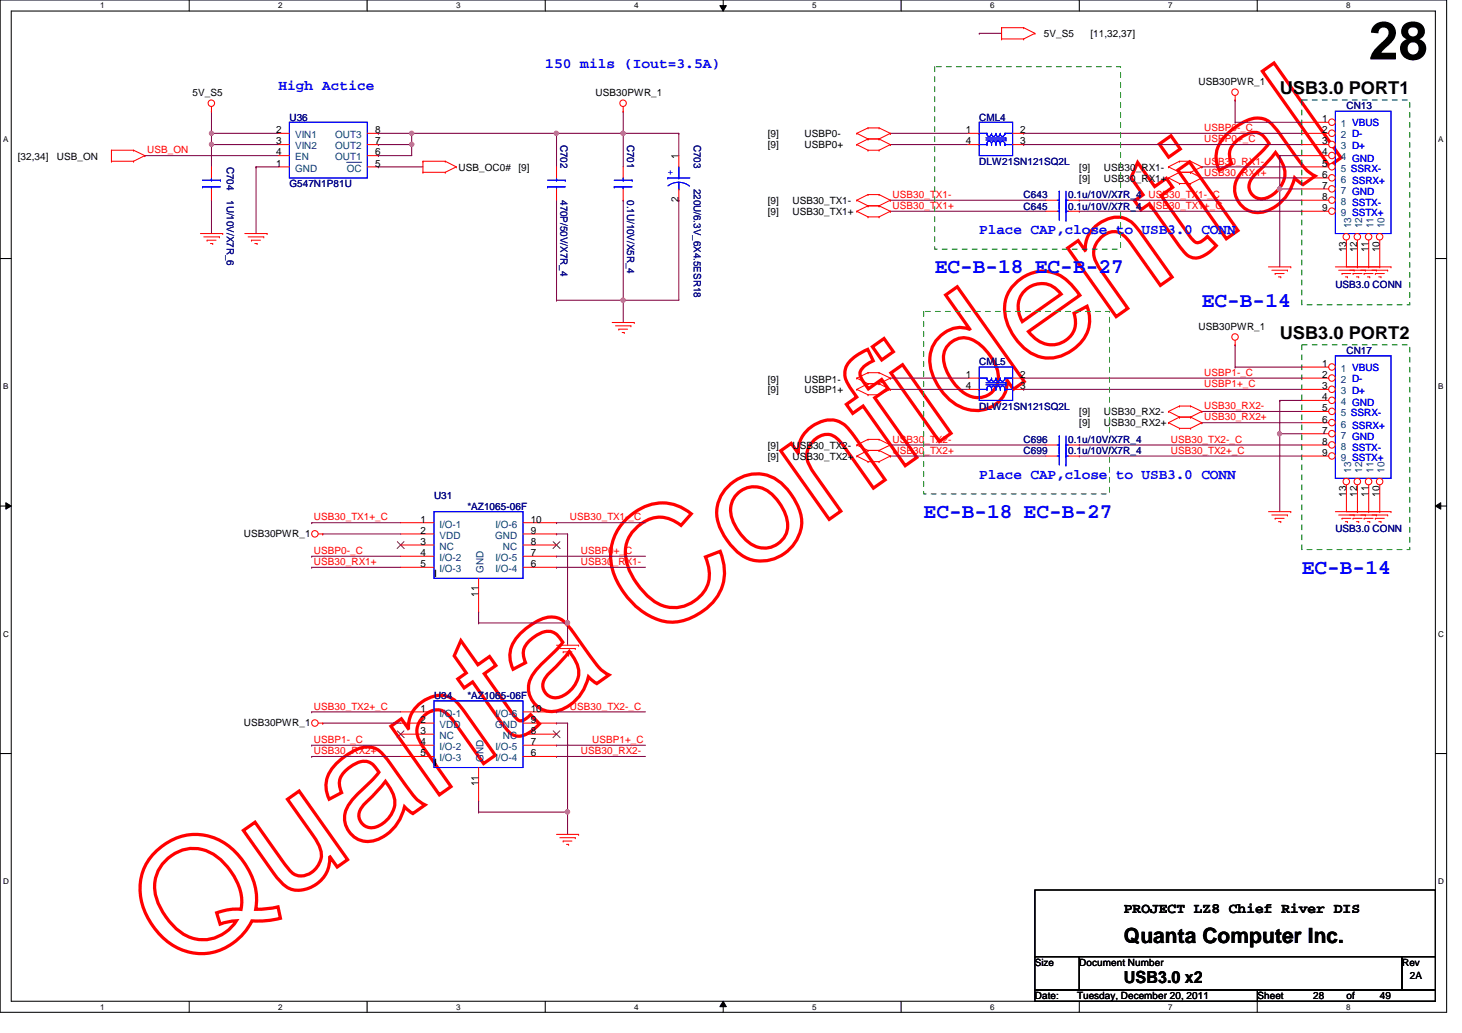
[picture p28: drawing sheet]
<svg xmlns="http://www.w3.org/2000/svg" width="297mm" height="210mm" viewBox="0 0 297 210" stroke-linecap="round" stroke-linejoin="round" font-family="sans-serif">
<defs><g id="words">
<text font-size="32.9" fill="#f00" x="36.6" y="198.7" transform="rotate(-35 36.6 198.7)">Quanta Confidential</text>
<text font-size="10.8" x="278.1" y="12.1">28</text>
<g font-size="4.3" fill="#00f">
<text x="189.9" y="55.5">EC-B-18 EC-B-27</text>
<text x="244.2" y="62.3">EC-B-14</text>
<text x="187.7" y="105.3">EC-B-18 EC-B-27</text>
<text x="264.5" y="116.6">EC-B-14</text>
</g>
<text font-size="4.3" x="228.3" y="191.6">Quanta Computer Inc.</text>
<g font-size="3.6">
<text x="260" y="19.1">USB3.0 PORT1</text>
<text x="260" y="68.8">USB3.0 PORT2</text>
</g>
<text font-size="3.4" x="228.3" y="199.8">USB3.0 x2</text>
<g font-size="2.9" fill="#00f">
<text x="110.8" y="13.7">150 mils (Iout=3.5A)</text>
<text x="56.6" y="18.2">High Actice</text>
<text x="199" y="47.6">Place CAP,close to USB3.0 CONN</text>
<text x="199" y="97.3">Place CAP,close to USB3.0 CONN</text>
</g>
<text font-size="2.9" x="228.3" y="185.5">PROJECT LZ8 Chief River DIS</text>
<g font-size="2">
<text x="212.1" y="7.5">5V_S5</text>
<text x="221.6" y="7.5">[11,32,37]</text>
<text x="243.5" y="17.3">USB30PWR_1</text>
<text x="39.1" y="19.5">5V_S5</text>
<text x="121" y="19.5">USB30PWR_1</text>
<text x="56.1" y="27.1">2</text>
<text x="56.1" y="29.3">3</text>
<text x="76.2" y="27.1">8</text>
<text x="76.2" y="29.3">7</text>
<text x="156" y="27.9">[9]</text>
<text x="163.4" y="27.9">USBP0-</text>
<text x="196.3" y="27.1">1</text>
<text x="196.3" y="29.3">4</text>
<text x="207.3" y="29.3">3</text>
<text x="207.3" y="27.1">2</text>
<text x="268.6" y="24.8">1</text>
<text x="268.6" y="29.3">3</text>
<text x="268.6" y="27.1">2</text>
<text x="3.6" y="32.4">[32,34]</text>
<text x="11.6" y="32.4">USB_ON</text>
<text x="56.1" y="33.9">1</text>
<text x="56.1" y="31.6">4</text>
<text x="76.2" y="33.9">5</text>
<text x="76.2" y="31.6">6</text>
<text x="93.2" y="34.7">USB_OC0#</text>
<text x="105.4" y="34.7">[9]</text>
<text x="137.9" y="32.3" transform="rotate(-90 137.9 32.3)">1</text>
<text x="156" y="30.1">[9]</text>
<text x="163.4" y="30.1">USBP0+</text>
<text x="219.3" y="34.7">[9]</text>
<text x="224.3" y="34.7">USB30_RX1-</text>
<text x="268.6" y="31.6">4</text>
<text x="268.6" y="33.9">5</text>
<text x="137.9" y="41.1" transform="rotate(-90 137.9 41.1)">2</text>
<text x="156" y="41.4">[9]</text>
<text x="161" y="41.4">USB30_TX1-</text>
<text x="219.3" y="36.9">[9]</text>
<text x="224.3" y="36.9">USB30_RX1+</text>
<text x="268.6" y="36.1">6</text>
<text x="268.6" y="38.4">7</text>
<text x="268.6" y="40.6">8</text>
<text x="156" y="43.7">[9]</text>
<text x="161" y="43.7">USB30_TX1+</text>
<text x="268.6" y="42.9">9</text>
<text x="273.5" y="51.2" transform="rotate(-90 273.5 51.2)">13</text>
<text x="275.8" y="51.2" transform="rotate(-90 275.8 51.2)">12</text>
<text x="278" y="51.2" transform="rotate(-90 278 51.2)">11</text>
<text x="280.3" y="51.2" transform="rotate(-90 280.3 51.2)">10</text>
<text x="243.5" y="67">USB30PWR_1</text>
<text x="156" y="77.9">[9]</text>
<text x="163.4" y="77.9">USBP1-</text>
<text x="196.3" y="76.8">1</text>
<text x="207.3" y="76.8">2</text>
<text x="268.6" y="74.5">1</text>
<text x="268.6" y="76.8">2</text>
<text x="156" y="79.9">[9]</text>
<text x="163.4" y="79.9">USBP1+</text>
<text x="196.3" y="79.1">4</text>
<text x="207.3" y="79.1">3</text>
<text x="268.6" y="79.1">3</text>
<text x="268.6" y="81.3">4</text>
<text x="268.6" y="83.6">5</text>
<text x="219.3" y="86.7">[9]</text>
<text x="219.3" y="84.4">[9]</text>
<text x="224.3" y="86.7">USB30_RX2+</text>
<text x="224.3" y="84.4">USB30_RX2-</text>
<text x="268.6" y="85.9">6</text>
<text x="268.6" y="88.1">7</text>
<text x="156" y="93.4">[9]</text>
<text x="156" y="91.2">[9]</text>
<text x="161" y="93.4">USB30_TX2+</text>
<text x="161" y="91.2">USB30_TX2-</text>
<text x="268.6" y="90.4">8</text>
<text x="268.6" y="92.6">9</text>
<text x="273.5" y="101" transform="rotate(-90 273.5 101)">13</text>
<text x="275.8" y="101" transform="rotate(-90 275.8 101)">12</text>
<text x="278" y="101" transform="rotate(-90 278 101)">11</text>
<text x="280.3" y="101" transform="rotate(-90 280.3 101)">10</text>
<text x="85.5" y="106.2">1</text>
<text x="107.8" y="106.2">10</text>
<text x="49.5" y="109.1">USB30PWR_1</text>
<text x="85.5" y="108.5">2</text>
<text x="85.5" y="110.7">3</text>
<text x="85.5" y="113">4</text>
<text x="107.8" y="113">7</text>
<text x="107.8" y="110.7">8</text>
<text x="107.8" y="108.5">9</text>
<text x="85.5" y="115.2">5</text>
<text x="88.2" y="117.2">I</text>
<text x="107.8" y="115.2">6</text>
<text x="97.2" y="121.3" transform="rotate(-90 97.2 121.3)">11</text>
<text x="49.5" y="147.5">USB30PWR_1</text>
<text x="85.5" y="144.6">1</text>
<text x="85.5" y="146.9">2</text>
<text x="85.5" y="149.1">3</text>
<text x="107.8" y="149.1">8</text>
<text x="107.8" y="146.9">9</text>
<text x="107.8" y="144.6">10</text>
<text x="85.5" y="151.4">4</text>
<text x="85.5" y="153.7">5</text>
<text x="88.2" y="155.6">I</text>
<text x="107.8" y="153.7">6</text>
<text x="107.8" y="151.4">7</text>
<text x="97.2" y="159.7" transform="rotate(-90 97.2 159.7)">11</text>
<text x="210.3" y="196.3">Size</text>
<text x="219.3" y="196.3">Document Number</text>
<text x="284.9" y="196.3">Rev</text>
<text x="210.3" y="203.1">Date:</text>
<text x="218.9" y="203.1">Tuesday, December 20, 2011</text>
<text x="255.5" y="203.1">Sheet</text>
<text x="266.8" y="203.1">28</text>
<text x="273.6" y="203.1">of</text>
<text x="280.3" y="203.1">49</text>
<text x="286.4" y="199">2A</text>
</g>
<g font-size="2" fill="#000080">
<text x="273.6" y="22.2">CN13</text>
<text x="58.8" y="24.5">U36</text>
<text x="113.9" y="29.4" transform="rotate(90 113.9 29.4)">C702</text>
<text x="127.4" y="29.4" transform="rotate(90 127.4 29.4)">C701</text>
<text x="141" y="29.4" transform="rotate(90 141 29.4)">C703</text>
<text x="199" y="24.5">CML4</text>
<text x="46.1" y="33.9" transform="rotate(90 46.1 33.9)">C704</text>
<text x="199" y="33.5">DLW21SN121SQ2L</text>
<text x="46.1" y="40.7" transform="rotate(90 46.1 40.7)">1U/10V/X7R_6</text>
<text x="58.8" y="38.1">G547N1P81U</text>
<text x="113.9" y="40.7" transform="rotate(90 113.9 40.7)">470P/50V/X7R_4</text>
<text x="127.4" y="40.7" transform="rotate(90 127.4 40.7)">0.1U/10V/X5R_4</text>
<text x="141" y="38.4" transform="rotate(90 141 38.4)">220U/6.3V_6X4.5ESR18</text>
<text x="208" y="40.3">C643</text>
<text x="217" y="40.3">0.1u/10V/X7R_4 USB30_TX1-_C</text>
<text x="208" y="42.6">C645</text>
<text x="217" y="42.6">0.1u/10V/X7R_4 USB30_TX1+_C</text>
<text x="271.3" y="58.4">USB3.0 CONN</text>
<text x="273.6" y="72">CN17</text>
<text x="199" y="74.2">CML5</text>
<text x="199" y="83.3">DLW21SN121SQ2L</text>
<text x="208" y="92.3">C699</text>
<text x="208" y="90">C696</text>
<text x="217" y="92.3">0.1u/10V/X7R_4</text>
<text x="217" y="90">0.1u/10V/X7R_4</text>
<text x="88.2" y="101.3">U31</text>
<text x="95" y="103.6">*AZ1065-06F</text>
<text x="271.3" y="108.1">USB3.0 CONN</text>
<text x="88.2" y="142">U34</text>
<text x="95" y="142">*AZ1065-06F</text>
</g>
<g font-size="2" fill="#004080">
<text x="59.9" y="28.1">VIN1</text>
<text x="68.1" y="28.1">OUT3</text>
<text x="272.5" y="25.8">1 VBUS</text>
<text x="272.5" y="28.1">2 D-</text>
<text x="59.9" y="34.9">GND</text>
<text x="59.9" y="32.6">EN</text>
<text x="59.9" y="30.4">VIN2</text>
<text x="68.1" y="32.6">OUT1</text>
<text x="68.1" y="30.4">OUT2</text>
<text x="70.4" y="34.9">OC</text>
<text x="272.5" y="30.4">3 D+</text>
<text x="272.5" y="32.6">4 GND</text>
<text x="272.5" y="34.9">5 SSRX-</text>
<text x="272.5" y="37.1">6 SSRX+</text>
<text x="272.5" y="39.4">7 GND</text>
<text x="272.5" y="41.7">8 SSTX-</text>
<text x="272.5" y="43.9">9 SSTX+</text>
<text x="274.5" y="46.3" transform="rotate(-90 274.5 46.3)">13</text>
<text x="276.8" y="46.3" transform="rotate(-90 276.8 46.3)">12</text>
<text x="279.1" y="46.3" transform="rotate(-90 279.1 46.3)">11</text>
<text x="281.3" y="46.3" transform="rotate(-90 281.3 46.3)">10</text>
<text x="272.5" y="75.6">1 VBUS</text>
<text x="272.5" y="77.8">2 D-</text>
<text x="272.5" y="80.1">3 D+</text>
<text x="272.5" y="82.3">4 GND</text>
<text x="272.5" y="84.6">5 SSRX-</text>
<text x="272.5" y="86.9">6 SSRX+</text>
<text x="272.5" y="89.1">7 GND</text>
<text x="272.5" y="91.4">8 SSTX-</text>
<text x="272.5" y="93.6">9 SSTX+</text>
<text x="274.5" y="96.1" transform="rotate(-90 274.5 96.1)">13</text>
<text x="276.8" y="96.1" transform="rotate(-90 276.8 96.1)">12</text>
<text x="279.1" y="96.1" transform="rotate(-90 279.1 96.1)">11</text>
<text x="281.3" y="96.1" transform="rotate(-90 281.3 96.1)">10</text>
<text x="89.3" y="107.2">I/O-1</text>
<text x="100.7" y="107.2">I/O-6</text>
<text x="89.3" y="109.5">VDD</text>
<text x="89.3" y="111.7">NC</text>
<text x="100.6" y="109.5">GND</text>
<text x="102.1" y="111.7">NC</text>
<text x="89.3" y="114">I/O-2</text>
<text x="89.3" y="116.2">I/O-3</text>
<text x="98.2" y="116.4" transform="rotate(-90 98.2 116.4)">GND</text>
<text x="100.7" y="116.2">I/O-4</text>
<text x="100.7" y="114">I/O-5</text>
<text x="89.3" y="145.6">I/O-1</text>
<text x="89.3" y="147.9">VDD</text>
<text x="100.6" y="147.9">GND</text>
<text x="100.7" y="145.6">I/O-6</text>
<text x="89.3" y="150.2">NC</text>
<text x="89.3" y="152.4">I/O-2</text>
<text x="89.3" y="154.7">I/O-3</text>
<text x="98.2" y="154.8" transform="rotate(-90 98.2 154.8)">GND</text>
<text x="100.7" y="154.7">I/O-4</text>
<text x="100.7" y="152.4">I/O-5</text>
<text x="102.1" y="150.2">NC</text>
</g>
<g font-size="2" fill="#f00">
<text x="244.6" y="28.9">USBP0+_C</text>
<text x="244.6" y="26.6">USBP0-_C</text>
<text x="29.9" y="31.2">USB_ON</text>
<text x="244.6" y="33.4">USB30_RX1-</text>
<text x="244.6" y="35.7">USB30_RX1+</text>
<text x="181.4" y="40.2">USB30_TX1-</text>
<text x="181.4" y="42.5">USB30_TX1+</text>
<text x="244.6" y="76.4">USBP1-_C</text>
<text x="244.6" y="83.1">USB30_RX2-</text>
<text x="244.6" y="78.7">USBP1+_C</text>
<text x="181.4" y="90">USB30_TX2-</text>
<text x="237.9" y="90">USB30_TX2-_C</text>
<text x="244.6" y="85.4">USB30_RX2+</text>
<text x="181.4" y="92.2">USB30_TX2+</text>
<text x="237.9" y="92.2">USB30_TX2+_C</text>
<text x="63.8" y="105.7">USB30_TX1+_C</text>
<text x="115.8" y="105.7">USB30_TX1-_C</text>
<text x="63.8" y="112.6">USBP0-_C</text>
<text x="118" y="112.6">USBP0+_C</text>
<text x="63.8" y="114.8">USB30_RX1+</text>
<text x="118" y="114.8">USB30_RX1-</text>
<text x="63.8" y="144.2">USB30_TX2+_C</text>
<text x="115.8" y="144.2">USB30_TX2-_C</text>
<text x="63.8" y="153.2">USB30_RX2+</text>
<text x="63.8" y="151">USBP1-_C</text>
<text x="118" y="153.2">USB30_RX2-</text>
<text x="120.3" y="151">USBP1+_C</text>
</g>
<g font-size="2" fill="#00f">
<text x="274.7" y="25.6">VBUS</text>
<text x="274.7" y="27.9">D-</text>
<text x="135.7" y="35.5">+</text>
<text x="274.4" y="34.9">SSRX-</text>
<text x="274.7" y="30.4">D+</text>
<text x="274.7" y="32.9">GND</text>
<text x="274.7" y="37.4">SSRX+</text>
<text x="274.7" y="39.6">GND</text>
<text x="274.7" y="41.9">SSTX-</text>
<text x="274.7" y="43.9">SSTX+</text>
<text x="274.7" y="75.4">VBUS</text>
<text x="274.7" y="77.6">D-</text>
<text x="274.7" y="80.1">D+</text>
<text x="274.7" y="82.6">GND</text>
<text x="274.4" y="84.6">SSRX-</text>
<text x="274.7" y="87.1">SSRX+</text>
<text x="274.7" y="89.4">GND</text>
<text x="274.7" y="91.7">SSTX-</text>
<text x="274.7" y="93.7">SSTX+</text>
</g>
<g font-size="1.6">
<text x="20.4" y="1.7">1</text>
<text x="56.5" y="1.7">2</text>
<text x="92.7" y="1.7">3</text>
<text x="128.9" y="1.7">4</text>
<text x="165" y="1.7">5</text>
<text x="201.2" y="1.7">6</text>
<text x="237.4" y="1.7">7</text>
<text x="273.5" y="1.7">8</text>
<text x=".6" y="28.8">A</text>
<text x="292.2" y="28.8">A</text>
<text x=".6" y="79.1">B</text>
<text x="292.2" y="79.1">B</text>
<text x=".6" y="129.4">C</text>
<text x="292.2" y="129.4">C</text>
<text x=".6" y="179.7">D</text>
<text x="292.2" y="179.7">D</text>
<text x="20.4" y="205.1">1</text>
<text x="56.5" y="205.1">2</text>
<text x="92.7" y="205.1">3</text>
<text x="128.9" y="205.1">4</text>
<text x="165" y="205.1">5</text>
<text x="201.2" y="205.1">6</text>
<text x="237.4" y="205.1">7</text>
<text x="273.5" y="205.1">8</text>
</g>
</g></defs>
<path d="M0 0h293.9v205.7h-293.9zM2.3 2.2h289.3v201.3h-289.3z" fill="none" stroke="#000" stroke-width=".21"/>
<g fill="#fff">
<path d="M20.4 .3h.8v1.8h-.8z"/>
<path d="M20.4 203.7h.8v1.8h-.8z"/>
</g>
<path d="M38.4 0v2.2M38.4 203.5v2.2" fill="none" stroke="#000" stroke-width=".21"/>
<g fill="#fff">
<path d="M56.5 .3h.9v1.8h-.9z"/>
<path d="M56.5 203.7h.9v1.8h-.9z"/>
</g>
<path d="M74.6 0v2.2M74.6 203.5v2.2" fill="none" stroke="#000" stroke-width=".21"/>
<g fill="#fff">
<path d="M92.7 .3h.9v1.8h-.9z"/>
<path d="M92.7 203.7h.9v1.8h-.9z"/>
</g>
<path d="M110.8 0v2.2M110.8 203.5v2.2" fill="none" stroke="#000" stroke-width=".21"/>
<g fill="#fff">
<path d="M128.9 .3h.8v1.8h-.8z"/>
<path d="M128.9 203.7h.8v1.8h-.8z"/>
</g>
<path d="M146.9 0v2.2M146.9 203.5v2.2" fill="none" stroke="#000" stroke-width=".21"/>
<path d="M146.3 1.1h1.3l-.7 1.1zM146.9 203.5l.7 1.1h-1.3z" fill="#000"/>
<path d="M146.3 1.1h1.3l-.7 1.1zM146.9 203.5l.7 1.1h-1.3z" fill="none" stroke="#000" stroke-width=".2"/>
<g fill="#fff">
<path d="M165 .3h.9v1.8h-.9z"/>
<path d="M165 203.7h.9v1.8h-.9z"/>
</g>
<path d="M183.1 0v2.2M183.1 203.5v2.2" fill="none" stroke="#000" stroke-width=".21"/>
<g fill="#fff">
<path d="M201.2 .3h.9v1.8h-.9z"/>
<path d="M201.2 203.7h.9v1.8h-.9z"/>
</g>
<path d="M219.3 0v2.2M219.3 203.5v2.2" fill="none" stroke="#000" stroke-width=".21"/>
<g fill="#fff">
<path d="M237.4 .3h.8v1.8h-.8z"/>
<path d="M237.4 203.7h.8v1.8h-.8z"/>
</g>
<path d="M255.4 0v2.2M255.4 203.5v2.2" fill="none" stroke="#000" stroke-width=".21"/>
<g fill="#fff">
<path d="M273.5 .3h.9v1.8h-.9z"/>
<path d="M273.5 203.7h.9v1.8h-.9z"/>
<path d="M.6 27.4h1.1v1.8h-1.1z"/>
<path d="M292.2 27.4h1.1v1.8h-1.1z"/>
<path d="M.6 77.7h1.1v1.8h-1.1z"/>
<path d="M292.2 77.7h1.1v1.8h-1.1z"/>
</g>
<path d="M0 52.5h2.3M291.6 52.5h2.3" fill="none" stroke="#000" stroke-width=".21"/>
<g fill="#fff">
<path d="M.6 128h1.2v1.8h-1.2z"/>
<path d="M292.2 128h1.2v1.8h-1.2z"/>
</g>
<path d="M0 102.8h2.3M291.6 102.8h2.3" fill="none" stroke="#000" stroke-width=".21"/>
<path d="M1.2 102.2l1.1 .6-1.1 .7zM291.6 102.8l1.1-.6v1.3z" fill="#000"/>
<path d="M1.2 102.2l1.1 .6-1.1 .7zM291.6 102.8l1.1-.6v1.3z" fill="none" stroke="#000" stroke-width=".2"/>
<g fill="#fff">
<path d="M.6 178.3h1.2v1.8h-1.2z"/>
<path d="M292.2 178.3h1.2v1.8h-1.2z"/>
</g>
<path d="M0 153.1h2.3M291.6 153.1h2.3" fill="none" stroke="#000" stroke-width=".21"/>
<g fill="none" stroke="#800040" stroke-width=".21">
<path d="M83.6 29.4h.1M83.6 29.4v2.2M180.9 92.7h.1M180.9 90.4h.1M180.9 92.7h31.6M180.9 90.4h31.6M219.3 90.4h.1M219.3 92.7h.1M219.3 92.7h45.2M219.3 90.4h45.2M244.2 83.6h.1M244.2 85.9h.1"/>
<path d="M244.2 83.6h20.3M244.2 85.9h20.3M260 88.1h.1M260 81.4h.1M260 88.1h4.5M260 81.4v6.7"/>
</g>
<circle cx="83.6" cy="29.3" r=".43" fill="#f0f"/>
<circle cx="83.6" cy="29.3" r=".43" fill="none" stroke="#f0f" stroke-width=".21"/>
<path d="M250.9 74.6h.1M250.9 70.1h.1M250.9 74.6h13.6M250.9 70.1v4.5M260 81.4h.1M260 88.1h.1M260 81.4h4.5M260 88.1v15.9" fill="none" stroke="#800040" stroke-width=".21"/>
<circle cx="260" cy="88.1" r=".43" fill="#f0f"/>
<circle cx="260" cy="88.1" r=".43" fill="none" stroke="#f0f" stroke-width=".21"/>
<g fill="none" stroke="#800040" stroke-width=".21">
<path d="M244.2 33.9h.1M244.2 36.2h.1M244.2 33.9h20.3M244.2 36.2h20.3M250.9 24.8h.1M250.9 20.3h.1M250.9 24.8h13.6M250.9 20.3v4.5M260 38.4h.1M260 31.6h.1M260 38.4h4.5M260 31.6v22.6"/>
<path d="M260 31.6h4.5M180.9 42.9h.1M180.9 40.7h.1M180.9 42.9h31.6M180.9 40.7h31.6M219.3 40.7h.1M219.3 42.9h.1M219.3 42.9h45.2M219.3 40.7h45.2"/>
</g>
<circle cx="260" cy="38.4" r=".43" fill="#f0f"/>
<circle cx="260" cy="38.4" r=".43" fill="none" stroke="#f0f" stroke-width=".21"/>
<path d="M43 27.1h.1M43 27.1v2.3M76.9 31.6h.1M76.9 31.6h6.7M180.9 27.1h.1M180.9 27.1h15.8M126.6 40.7h.1M126.6 40.7v20.3h-13.5M113.1 61h.1M180.9 76.8h.1M180.9 76.8h15.8" fill="none" stroke="#800040" stroke-width=".21"/>
<circle cx="43" cy="27.1" r=".43" fill="#f0f"/>
<circle cx="43" cy="27.1" r=".43" fill="none" stroke="#f0f" stroke-width=".21"/>
<path d="M43 29.4h.1M43 29.4h13.6" fill="none" stroke="#800040" stroke-width=".21"/>
<circle cx="43" cy="29.3" r=".43" fill="#f0f"/>
<circle cx="43" cy="29.3" r=".43" fill="none" stroke="#f0f" stroke-width=".21"/>
<path d="M126.6 27.1h.1M126.6 27.1h11.3" fill="none" stroke="#800040" stroke-width=".21"/>
<circle cx="126.6" cy="27.1" r=".44" fill="#f0f"/>
<circle cx="126.6" cy="27.1" r=".44" fill="none" stroke="#f0f" stroke-width=".21"/>
<path d="M29.4 31.6h.1M29.4 31.6h27.2M137.9 27.1h.1M137.9 27.1v4.5M126.6 61h.1M126.6 61v4.5" fill="none" stroke="#800040" stroke-width=".21"/>
<circle cx="126.6" cy="61" r=".44" fill="#f0f"/>
<circle cx="126.6" cy="61" r=".44" fill="none" stroke="#f0f" stroke-width=".21"/>
<g fill="none" stroke="#800040" stroke-width=".21">
<path d="M43 29.4h.1M43 22.6h.1M43 27.1h.1M43 22.6v4.5M43 29.4v4.5M43 27.1h13.6M52 33.9h.1M52 33.9h4.6M52 33.9v13.6M76.9 27.1h.1M76.9 29.4h.1M76.9 33.9h.1"/>
<path d="M76.9 27.1h49.7M76.9 29.4h6.7M76.9 33.9h9M83.6 27.1h.1M113.1 27.1h.1M113.1 27.1v6.8M126.6 27.1h.1M126.6 27.1v6.8M180.9 29.4h.1M180.9 29.4h15.8M208 29.4h.1M208 27.1h.1"/>
<path d="M208 27.1h56.5M208 29.4h56.5M43 40.7h.1M43 40.7v6.8M113.1 40.7h.1M113.1 40.7v20.3M137.9 40.7h.1M137.9 40.7v20.3h-11.3M126.6 61h.1M180.9 79.1h.1M180.9 79.1h15.8M208 76.8h.1"/>
<path d="M208 79.1h.1M208 76.8h56.5M208 79.1h56.5"/>
</g>
<circle cx="113" cy="27.1" r=".43" fill="#f0f"/>
<circle cx="113" cy="27.1" r=".43" fill="none" stroke="#f0f" stroke-width=".21"/>
<path d="M199 6.8h.1M199 6.8h4.5M83.6 27.1h.1M83.6 27.1v2.3M126.6 22.6h.1M126.6 22.6v4.5" fill="none" stroke="#800040" stroke-width=".21"/>
<circle cx="83.6" cy="27.1" r=".43" fill="#f0f"/>
<circle cx="83.6" cy="27.1" r=".43" fill="none" stroke="#f0f" stroke-width=".21"/>
<path d="M65.6 108.5h.1M65.6 108.5h15.8M113.1 108.5h.1M113.1 108.5h2.2M115.3 126.6h.1M115.3 126.6v4.5" fill="none" stroke="#800040" stroke-width=".21"/>
<circle cx="115.3" cy="126.6" r=".45" fill="#f0f"/>
<circle cx="115.3" cy="126.6" r=".45" fill="none" stroke="#f0f" stroke-width=".21"/>
<g fill="none" stroke="#800040" stroke-width=".21">
<path d="M63.3 115.3h.1M63.3 113h.1M63.3 115.3h18.1M63.3 113h18.1M113.1 115.3h.1M113.1 113h.1M113.1 115.3h18M113.1 113h18M115.3 108.5h.1M115.3 108.5v18.1h-18.1M97.2 124.3h.1M97.2 126.6h.1"/>
<path d="M97.2 124.3v2.3M63.3 153.7h.1M63.3 144.7h.1M63.3 153.7h18.1M63.3 144.7h18.1M65.6 146.9h.1M65.6 146.9h15.8M113.1 144.7h.1M113.1 153.7h.1M113.1 146.9h.1M113.1 153.7h18M113.1 144.7h18"/>
<path d="M113.1 146.9h2.2M115.3 146.9h.1M115.3 146.9v22.6M97.2 162.7h.1M97.2 165h.1M97.2 162.7v2.3M97.2 165h18.1M115.3 165h.1"/>
</g>
<circle cx="115.3" cy="165" r=".44" fill="#f0f"/>
<circle cx="115.3" cy="165" r=".44" fill="none" stroke="#f0f" stroke-width=".21"/>
<path d="M63.3 106.2h.1M63.3 106.2h18.1M113.1 106.2h.1M113.1 106.2h18M63.3 151.4h.1M63.3 151.4h18.1M113.1 151.4h.1M113.1 151.4h18" fill="none" stroke="#800040" stroke-width=".21"/>
<g fill="none" stroke="#f00" stroke-width=".21">
<path d="M203.5 7.9h.1M203.5 5.6h.1M203.5 5.6h4.5M203.5 7.9h4.5M203.5 5.6v2.3M208 5.6h.1M208 7.9h.1M208 5.6l2.3 1.2M210.3 6.8h.1M210.3 6.8l-2.3 1.1M250.9 19.4v.9M22.6 32.8h.1"/>
<path d="M22.6 30.5h.1M22.6 32.8h4.5M22.6 30.5h4.5M22.6 30.5v2.3M27.1 30.5h.1M27.1 32.8h.1M27.1 30.5l2.3 1.1M29.4 31.6h.1M29.4 31.6l-2.3 1.2M43 22.6h.1M43 21.7v.9M85.9 35h.1"/>
<path d="M85.9 32.8h.1M85.9 32.8h4.6M85.9 35h4.6M85.9 32.8v2.2M90.5 32.8h.1M90.5 35h.1M90.5 32.8l2.2 1.1M92.7 33.9h.1M92.7 33.9l-2.2 1.1M126.6 22.6h.1M126.6 21.7v.9M174.1 27.1h.1"/>
<path d="M174.1 29.4h.1M174.1 27.1l2.3 1.1M174.1 29.4l2.3 1.1M176.4 39.5h.1M176.4 26h.1M176.4 28.2h.1M176.4 30.5h.1M176.4 39.5l-2.3 1.2M176.4 39.5h2.2M176.4 26h2.2M176.4 26l-2.3 1.1M176.4 28.2h2.2"/>
<path d="M176.4 28.2l-2.3 1.2M176.4 30.5h2.2M178.6 39.5h.1M178.6 26h.1M178.6 28.2h.1M178.6 30.5h.1M178.6 39.5l2.3 1.2M178.6 26l2.3 1.1M178.6 28.2l2.3 1.2M180.9 27.1h.1M180.9 29.4h.1M180.9 27.1l-2.3 1.1"/>
<path d="M180.9 29.4l-2.3 1.1M237.4 33.9h.1M237.4 36.2h.1M237.4 33.9l2.2 1.1M237.4 36.2l2.2 1.1M239.6 32.8h.1M239.6 35h.1M239.6 37.3h.1M239.6 32.8l-2.2 1.1M239.6 32.8h2.3M239.6 35h2.3M239.6 35l-2.2 1.2"/>
<path d="M239.6 37.3h2.3M241.9 32.8h.1M241.9 35h.1M241.9 37.3h.1M241.9 32.8l2.3 1.1M241.9 35l2.3 1.2M244.2 33.9h.1M244.2 36.2h.1M244.2 33.9l-2.3 1.1M244.2 36.2l-2.3 1.1M250.9 20.3h.1M40.7 47.5h4.6"/>
<path d="M41.4 48.1h3.2M42.1 48.8h.1M42.1 48.8h1.8M42.8 49.5h.4M43.2 49.5h.1M44.6 48.1h.1M45.3 47.5h.1M49.7 47.5h4.6M50.4 48.1h3.2M51.1 48.8h.1M51.1 48.8h1.8M51.8 49.5h.4"/>
<path d="M52.2 49.5h.1M53.6 48.1h.1M54.3 47.5h.1M174.1 40.7h.1M174.1 42.9h.1M174.1 40.7l2.3 1.1M174.1 42.9l2.3 1.2M176.4 41.8h.1M176.4 44.1h.1M176.4 41.8h2.2M176.4 41.8l-2.3 1.1M176.4 44.1h2.2"/>
<path d="M178.6 41.8h.1M178.6 44.1h.1M178.6 41.8l2.3 1.1M180.9 40.7h.1M180.9 42.9h.1M180.9 40.7l-2.3 1.1M180.9 42.9l-2.3 1.2M257.7 54.2h4.6M258.4 54.9h3.2M259.1 55.6h.1M259.1 55.6h1.8M259.8 56.3h.4"/>
<path d="M260.2 56.3h.1M261.6 54.9h.1M262.3 54.2h.1M271.3 54.2h11.3M272 54.9h9.9M272.7 55.6h.1M272.7 55.6h1.7M273.3 56.3h.5M273.8 56.3h.1M274.9 55.6h.1M274.9 55.6h1.8M275.1 54.9h.1"/>
<path d="M275.6 56.3h.5M275.8 54.2h.1M276.1 56.3h.1M277.2 55.6h.1M277.2 55.6h1.8M277.4 54.9h.1M277.8 56.3h.5M278.1 54.2h.1M278.3 56.3h.1M279.4 55.6h.1M279.4 55.6h1.9M279.7 54.9h.1"/>
<path d="M280.1 56.3h.5M280.3 54.2h.1M280.6 56.3h.1M281.9 54.9h.1M282.6 54.2h.1M124.4 65.5h4.5M125 66.2h3.2M125.7 66.9h.1M125.7 66.9h1.8M126.4 67.6h.4M126.8 67.6h.1M128.2 66.2h.1"/>
<path d="M128.9 65.5h.1M174.1 76.8h.1M174.1 79.1h.1M174.1 76.8l2.3 1.2M174.1 79.1l2.3 1.1M176.4 75.7h.1M176.4 78h.1M176.4 75.7h2.2M176.4 75.7l-2.3 1.1M176.4 78h2.2M176.4 78l-2.3 1.1M178.6 75.7h.1"/>
<path d="M178.6 78h.1M178.6 75.7l2.3 1.1M178.6 78l2.3 1.1M180.9 76.8h.1M180.9 79.1h.1M180.9 76.8l-2.3 1.2M180.9 79.1l-2.3 1.1M250.9 70.1h.1M250.9 69.2v.9M174.1 92.7h.1M174.1 90.4h.1M174.1 92.7l2.3 1.1"/>
<path d="M174.1 90.4l2.3 1.1M176.4 91.5h.1M176.4 93.8h.1M176.4 89.3h.1M176.4 80.2h.1M176.4 91.5l-2.3 1.2M176.4 91.5h2.2M176.4 93.8h2.2M176.4 89.3l-2.3 1.1M176.4 89.3h2.2M176.4 80.2h2.2M178.6 91.5h.1"/>
<path d="M178.6 93.8h.1M178.6 89.3h.1M178.6 80.2h.1M178.6 91.5l2.3 1.2M178.6 89.3l2.3 1.1M180.9 92.7h.1M180.9 90.4h.1M180.9 92.7l-2.3 1.1M180.9 90.4l-2.3 1.1M237.4 85.9h.1M237.4 83.6h.1M237.4 85.9l2.2 1.1"/>
<path d="M237.4 83.6l2.2 1.2M239.6 84.8h.1M239.6 87h.1M239.6 82.5h.1M239.6 84.8l-2.2 1.1M239.6 84.8h2.3M239.6 87h2.3M239.6 82.5l-2.2 1.1M239.6 82.5h2.3M241.9 84.8h.1M241.9 87h.1M241.9 82.5h.1"/>
<path d="M241.9 84.8l2.3 1.1M241.9 82.5l2.3 1.1M244.2 85.9h.1M244.2 83.6h.1M244.2 85.9l-2.3 1.1M244.2 83.6l-2.3 1.2M64.7 108.5h.9M65.6 108.5h.1M257.7 104h4.6M258.4 104.6h3.2M259.1 105.3h.1M259.1 105.3h1.8"/>
<path d="M259.8 106h.4M260.2 106h.1M261.6 104.6h.1M262.3 104h.1M271.3 104h11.3M272 104.6h9.9M272.7 105.3h.1M272.7 105.3h1.7M273.3 106h.5M273.8 106h.1M274.9 105.3h.1M274.9 105.3h1.8"/>
<path d="M275.1 104.6h.1M275.6 106h.5M275.8 104h.1M276.1 106h.1M277.2 105.3h.1M277.2 105.3h1.8M277.4 104.6h.1M277.8 106h.5M278.1 104h.1M278.3 106h.1M279.4 105.3h.1M279.4 105.3h1.9"/>
<path d="M279.7 104.6h.1M280.1 106h.5M280.3 104h.1M280.6 106h.1M281.9 104.6h.1M282.6 104h.1M113.1 131.1h4.5M113.7 131.8h3.2M114.4 132.5h.1M114.4 132.5h1.8M115.1 133.1h.4M115.5 133.1h.1"/>
<path d="M116.9 131.8h.1M117.6 131.1h.1M64.7 146.9h.9M65.6 146.9h.1M81.4 146.9h6.8M81.4 144.7h6.8M81.4 149.2h6.8M81.4 151.4h6.8M81.4 153.7h6.8M97.2 156v6.7M106.3 146.9h6.8M106.3 144.7h6.8"/>
<path d="M106.3 149.2h6.8M106.3 151.4h6.8M106.3 153.7h6.8M113.1 169.5h4.5M113.7 170.2h3.2M114.4 170.9h.1M114.4 170.9h1.8M115.1 171.6h.4M115.5 171.6h.1M116.9 170.2h.1M117.6 169.5h.1"/>
<circle cx="250.9" cy="18.7" r=".66"/>
<circle cx="42.9" cy="21" r=".66"/>
<circle cx="126.6" cy="21" r=".66"/>
<circle cx="250.9" cy="68.5" r=".66"/>
<circle cx="64" cy="108.5" r=".66"/>
<circle cx="64" cy="146.9" r=".66"/>
</g>
<path d="M210.3 180.8h81.3v13.6h-81.3zM210.3 194.4h9v6.8h-9zM219.3 194.4h65.6v6.8h-65.6zM284.9 194.4h6.7v6.8h-6.7zM210.3 201.2h45.2v2.3h-45.2zM255.5 201.2h36.1v2.3h-36.1z" fill="none" stroke="#000" stroke-width=".21"/>
<path d="M189.9 13.5h37.8v37.1h-37.8zM264.5 20.3h21.9v41.6h-21.9zM187.7 63.3h37.7v37.1h-37.7zM264.5 70.1h21.9v41.6h-21.9z" fill="none" stroke="#008000" stroke-width=".2" stroke-dasharray="1 1 1 1 1 1 1 1"/>
<path d="M271.3 72.3h11.3v24.9h-11.3zM88.2 142.4h18.1v13.6h-18.1z" fill="none" stroke="#00f" stroke-width=".21"/>
<path d="M80.7 148.5l1.4 1.4M82.1 148.5l-1.4 1.4M112.4 148.5l1.4 1.4M113.7 148.5l-1.4 1.4" fill="none" stroke="#804000" stroke-width=".2"/>
<circle cx="270.6" cy="74.6" r=".66" fill="#fff"/>
<g fill="none" stroke="#f00" stroke-width=".21">
<path d="M264.5 74.6h5.5"/>
<circle cx="270.6" cy="74.6" r=".66"/>
</g>
<circle cx="270.6" cy="79.1" r=".66" fill="#fff"/>
<g fill="none" stroke="#f00" stroke-width=".21">
<path d="M264.5 79.1h5.5"/>
<circle cx="270.6" cy="79.1" r=".66"/>
</g>
<circle cx="270.6" cy="76.8" r=".66" fill="#fff"/>
<g fill="none" stroke="#f00" stroke-width=".21">
<path d="M264.5 76.8h5.5"/>
<circle cx="270.6" cy="76.8" r=".66"/>
</g>
<circle cx="270.6" cy="81.3" r=".66" fill="#fff"/>
<g fill="none" stroke="#f00" stroke-width=".21">
<path d="M264.5 81.4h5.5"/>
<circle cx="270.6" cy="81.3" r=".66"/>
</g>
<circle cx="270.6" cy="83.6" r=".66" fill="#fff"/>
<g fill="none" stroke="#f00" stroke-width=".21">
<path d="M264.5 83.6h5.5"/>
<circle cx="270.6" cy="83.6" r=".66"/>
</g>
<circle cx="270.6" cy="85.9" r=".66" fill="#fff"/>
<g fill="none" stroke="#f00" stroke-width=".21">
<path d="M264.5 85.9h5.5"/>
<circle cx="270.6" cy="85.9" r=".66"/>
</g>
<circle cx="270.6" cy="88.1" r=".66" fill="#fff"/>
<g fill="none" stroke="#f00" stroke-width=".21">
<path d="M264.5 88.1h5.5"/>
<circle cx="270.6" cy="88.1" r=".66"/>
</g>
<circle cx="270.6" cy="90.4" r=".66" fill="#fff"/>
<g fill="none" stroke="#f00" stroke-width=".21">
<path d="M264.5 90.4h5.5"/>
<circle cx="270.6" cy="90.4" r=".66"/>
</g>
<circle cx="270.6" cy="92.6" r=".66" fill="#fff"/>
<g fill="none" stroke="#f00" stroke-width=".21">
<path d="M264.5 92.7h5.5"/>
<circle cx="270.6" cy="92.6" r=".66"/>
</g>
<circle cx="278.1" cy="97.9" r=".66" fill="#fff"/>
<g fill="none" stroke="#f00" stroke-width=".21">
<path d="M278.1 98.6v5.4"/>
<circle cx="278.1" cy="97.9" r=".66"/>
</g>
<circle cx="280.3" cy="97.9" r=".66" fill="#fff"/>
<g fill="none" stroke="#f00" stroke-width=".21">
<path d="M280.3 98.6v5.4"/>
<circle cx="280.3" cy="97.9" r=".66"/>
</g>
<circle cx="275.8" cy="97.9" r=".66" fill="#fff"/>
<g fill="none" stroke="#f00" stroke-width=".21">
<path d="M275.8 98.6v5.4"/>
<circle cx="275.8" cy="97.9" r=".66"/>
</g>
<circle cx="273.5" cy="97.9" r=".66" fill="#fff"/>
<g fill="none" stroke="#f00" stroke-width=".21">
<path d="M43 33.9v2.3M43 38.4v2.3M137.9 31.6v2.3M137.9 38.4v2.3M212.5 40.7h2.3M212.5 42.9h2.3M217 40.7h2.3M217 42.9h2.3M212.5 92.7h2.3M217 92.7h2.3M273.6 98.6v5.4"/>
<circle cx="273.5" cy="97.9" r=".66"/>
</g>
<g fill="none" stroke="#00f" stroke-width=".21">
<path d="M41.1 38h.1M41.1 38h3.7M41.1 36.6h3.7M43 36.6h.1M43 38h.1M43 36.2v.4M43 38v.4M44.8 36.6h.1M135.7 36.2h.1M135.7 36.2h4.5M137.9 38.4h.1M137.9 36.2h.1"/>
<path d="M137.9 37l-1 .2-1.2 .6M137.9 37l1.4 .3 .8 .5M137.9 33.9v2.3M137.9 37v1.4M215.2 38.9h.1M215.2 38.9v5.8M216.6 38.9v5.8M271.3 22.6h11.3v24.9h-11.3zM214.8 40.7h.4M214.8 42.9h.4M215.2 40.7h.1M215.2 42.9h.1"/>
<path d="M215.2 41.1h.1M216.6 42.5h.1M216.6 40.7h.1M216.6 44.7h.1M216.6 42.9h.1M216.6 40.7h.4M216.6 42.9h.4M214.8 92.7h.4M215.2 92.7h.1M215.2 90.8h.1M215.2 90.8v3.7M216.6 94.5h.1"/>
<path d="M216.6 92.7h.1M216.6 92.7h.4M216.6 90.8v3.7"/>
</g>
<circle cx="270.6" cy="24.8" r=".66" fill="#fff"/>
<g fill="none" stroke="#f00" stroke-width=".21">
<path d="M264.5 24.8h5.5"/>
<circle cx="270.6" cy="24.8" r=".66"/>
</g>
<circle cx="270.6" cy="29.4" r=".66" fill="#fff"/>
<g fill="none" stroke="#f00" stroke-width=".21">
<path d="M264.5 29.4h5.5"/>
<circle cx="270.6" cy="29.4" r=".66"/>
</g>
<circle cx="270.6" cy="27.1" r=".66" fill="#fff"/>
<g fill="none" stroke="#f00" stroke-width=".21">
<path d="M264.5 27.1h5.5"/>
<circle cx="270.6" cy="27.1" r=".66"/>
</g>
<circle cx="270.6" cy="31.6" r=".66" fill="#fff"/>
<g fill="none" stroke="#f00" stroke-width=".21">
<path d="M264.5 31.6h5.5"/>
<circle cx="270.6" cy="31.6" r=".66"/>
</g>
<circle cx="270.6" cy="33.9" r=".66" fill="#fff"/>
<g fill="none" stroke="#f00" stroke-width=".21">
<path d="M264.5 33.9h5.5"/>
<circle cx="270.6" cy="33.9" r=".66"/>
</g>
<circle cx="270.6" cy="36.1" r=".66" fill="#fff"/>
<g fill="none" stroke="#f00" stroke-width=".21">
<path d="M264.5 36.2h5.5"/>
<circle cx="270.6" cy="36.1" r=".66"/>
</g>
<circle cx="270.6" cy="38.4" r=".66" fill="#fff"/>
<g fill="none" stroke="#f00" stroke-width=".21">
<path d="M264.5 38.4h5.5"/>
<circle cx="270.6" cy="38.4" r=".66"/>
</g>
<circle cx="270.6" cy="40.7" r=".66" fill="#fff"/>
<g fill="none" stroke="#f00" stroke-width=".21">
<path d="M264.5 40.7h5.5"/>
<circle cx="270.6" cy="40.7" r=".66"/>
</g>
<circle cx="270.6" cy="42.9" r=".66" fill="#fff"/>
<g fill="none" stroke="#f00" stroke-width=".21">
<path d="M264.5 42.9h5.5"/>
<circle cx="270.6" cy="42.9" r=".66"/>
</g>
<circle cx="278.1" cy="48.1" r=".66" fill="#fff"/>
<g fill="none" stroke="#f00" stroke-width=".21">
<path d="M278.1 48.8v5.4"/>
<circle cx="278.1" cy="48.1" r=".66"/>
</g>
<circle cx="280.3" cy="48.1" r=".66" fill="#fff"/>
<g fill="none" stroke="#f00" stroke-width=".21">
<path d="M280.3 48.8v5.4"/>
<circle cx="280.3" cy="48.1" r=".66"/>
</g>
<circle cx="275.8" cy="48.1" r=".66" fill="#fff"/>
<g fill="none" stroke="#f00" stroke-width=".21">
<path d="M275.8 48.8v5.4"/>
<circle cx="275.8" cy="48.1" r=".66"/>
</g>
<circle cx="273.5" cy="48.1" r=".66" fill="#fff"/>
<g fill="none" stroke="#f00" stroke-width=".21">
<path d="M56.6 33.9h2.2M56.6 31.6h2.2M56.6 27.1h2.2M56.6 29.4h2.2M74.6 33.9h2.3M74.6 31.6h2.3M74.6 27.1h2.3M74.6 29.4h2.3M113.1 33.9v2.3M113.1 38.4v2.3M126.6 33.9v2.3M126.6 38.4v2.3"/>
<path d="M196.7 27.1h2.3M196.7 29.4h2.3M205.7 27.1h2.3M205.7 29.4h2.3M273.6 48.8v5.4M196.7 76.8h2.3M196.7 79.1h2.3M205.7 76.8h2.3M205.7 79.1h2.3M212.5 90.4h2.3M217 90.4h2.3M81.4 106.2h6.8"/>
<path d="M81.4 108.5h6.8M81.4 110.7h6.8M81.4 113h6.8M81.4 115.3h6.8M97.2 117.5v6.8M106.3 106.2h6.8M106.3 108.5h6.8M106.3 110.7h6.8M106.3 113h6.8M106.3 115.3h6.8"/>
<circle cx="273.5" cy="48.1" r=".66"/>
</g>
<g fill="none" stroke="#00f" stroke-width=".21">
<path d="M58.8 24.8h15.8v11.4h-15.8zM111.2 38h.1M111.2 36.6h3.6M111.2 38h3.6M113.1 38h.1M113.1 36.6h.1M113.1 36.2v.4M113.1 38v.4M114.8 36.6h.1M124.8 38h.1M124.8 36.6h3.6M124.8 38h3.6"/>
<path d="M126.6 38h.1M126.6 36.6h.1M126.6 36.2v.4M126.6 38v.4M128.4 36.6h.1M199 24.8h6.7v6.8h-6.7zM199 29.4h.1M199 27.1h.1M199 27.1h1.5M199 29.4h1.5M200.3 28h4.1M200.3 28.4h4.1"/>
<path d="M200.5 29.4h.1M200.5 27.1h.1M200.5 27.1a.44 .44 0 0 0 .3 .6 .44 .44 0 0 0 .6-.4M201.4 29.1a.47 .47 0 0 0-.6-.4 .47 .47 0 0 0-.3 .7M201.5 29.4h.1M201.5 27.1h.1M201.5 27.1a.45 .45 0 0 0 .1 .5 .45 .45 0 0 0 .5 .1l.2-.4M202.3 29.1a.45 .45 0 0 0-.6-.4 .45 .45 0 0 0-.2 .7M202.3 29.4h.1M202.3 27.1h.1M202.3 27.1a.45 .45 0 0 0 .2 .5 .45 .45 0 0 0 .5 .1l.2-.4M203.2 29.1a.45 .45 0 0 0-.6-.4 .45 .45 0 0 0-.3 .7"/>
<path d="M203.2 29.4h.1M203.2 27.1h.1M203.2 27.1a.44 .44 0 0 0 .3 .6 .44 .44 0 0 0 .6-.4M204.1 29.1a.47 .47 0 0 0-.6-.4 .47 .47 0 0 0-.3 .7M204.2 29.4h.1M204.2 27.1h.1M204.2 27.1v.2M204.2 29.1v.3M204.2 27.1h1.5M204.2 29.4h1.5M204.4 28h.1M204.4 28.4h.1"/>
<path d="M199 74.6h6.7v6.8h-6.7zM199 79.1h.1M199 76.8h.1M199 76.8h1.5M199 79.1h1.5M200.3 77.8h4.1M200.3 78.2h4.1M200.5 79.1h.1M200.5 76.8h.1M200.5 76.8a.44 .44 0 0 0 .3 .6 .44 .44 0 0 0 .6-.4M201.4 78.9a.47 .47 0 0 0-.6-.4 .47 .47 0 0 0-.3 .6M201.5 79.1h.1"/>
<path d="M201.5 76.8h.1M201.5 76.8a.45 .45 0 0 0 .1 .5 .45 .45 0 0 0 .5 .1l.2-.4M202.3 78.9a.45 .45 0 0 0-.6-.4 .45 .45 0 0 0-.2 .6M202.3 79.1h.1M202.3 76.8h.1M202.3 76.8a.45 .45 0 0 0 .2 .5 .45 .45 0 0 0 .5 .1l.2-.4M203.2 78.9a.45 .45 0 0 0-.6-.4 .45 .45 0 0 0-.3 .6M203.2 79.1h.1M203.2 76.8h.1M203.2 76.8a.44 .44 0 0 0 .3 .6 .44 .44 0 0 0 .6-.4M204.1 78.9a.47 .47 0 0 0-.6-.4 .47 .47 0 0 0-.3 .6M204.2 79.1h.1"/>
<path d="M204.2 76.8h.1M204.2 76.8v.3M204.2 78.9v.2M204.2 76.8h1.5M204.2 79.1h1.5M204.4 77.8h.1M204.4 78.2h.1M214.8 90.4h.4M215.2 90.4h.1M215.2 88.6h.1M215.2 88.6v3.6M216.6 92.2h.1"/>
<path d="M216.6 90.4h.1M216.6 90.4h.4M216.6 88.6v3.6M88.2 104h18.1v13.5h-18.1z"/>
</g>
<path d="M70.4 33h3.1" fill="none" stroke="#004080" stroke-width=".2"/>
<path d="M80.7 110.1l1.4 1.4M82.1 110.1l-1.4 1.4M112.4 110.1l1.4 1.4M113.7 110.1l-1.4 1.4" fill="none" stroke="#804000" stroke-width=".2"/>
<circle cx="83.6" cy="29.3" r=".43" fill="#f0f"/>
<circle cx="83.6" cy="29.3" r=".43" fill="none" stroke="#f0f" stroke-width=".21"/>
<circle cx="260" cy="88.1" r=".43" fill="#f0f"/>
<circle cx="260" cy="88.1" r=".43" fill="none" stroke="#f0f" stroke-width=".21"/>
<circle cx="260" cy="38.4" r=".43" fill="#f0f"/>
<circle cx="260" cy="38.4" r=".43" fill="none" stroke="#f0f" stroke-width=".21"/>
<circle cx="43" cy="27.1" r=".43" fill="#f0f"/>
<circle cx="43" cy="27.1" r=".43" fill="none" stroke="#f0f" stroke-width=".21"/>
<circle cx="43" cy="29.3" r=".43" fill="#f0f"/>
<circle cx="43" cy="29.3" r=".43" fill="none" stroke="#f0f" stroke-width=".21"/>
<circle cx="126.6" cy="27.1" r=".44" fill="#f0f"/>
<circle cx="126.6" cy="27.1" r=".44" fill="none" stroke="#f0f" stroke-width=".21"/>
<circle cx="126.6" cy="61" r=".44" fill="#f0f"/>
<circle cx="126.6" cy="61" r=".44" fill="none" stroke="#f0f" stroke-width=".21"/>
<circle cx="113" cy="27.1" r=".43" fill="#f0f"/>
<circle cx="113" cy="27.1" r=".43" fill="none" stroke="#f0f" stroke-width=".21"/>
<circle cx="83.6" cy="27.1" r=".43" fill="#f0f"/>
<circle cx="83.6" cy="27.1" r=".43" fill="none" stroke="#f0f" stroke-width=".21"/>
<circle cx="115.3" cy="126.6" r=".45" fill="#f0f"/>
<circle cx="115.3" cy="126.6" r=".45" fill="none" stroke="#f0f" stroke-width=".21"/>
<circle cx="115.3" cy="165" r=".44" fill="#f0f"/>
<circle cx="115.3" cy="165" r=".44" fill="none" stroke="#f0f" stroke-width=".21"/>
<use href="#words"/>
</svg>
